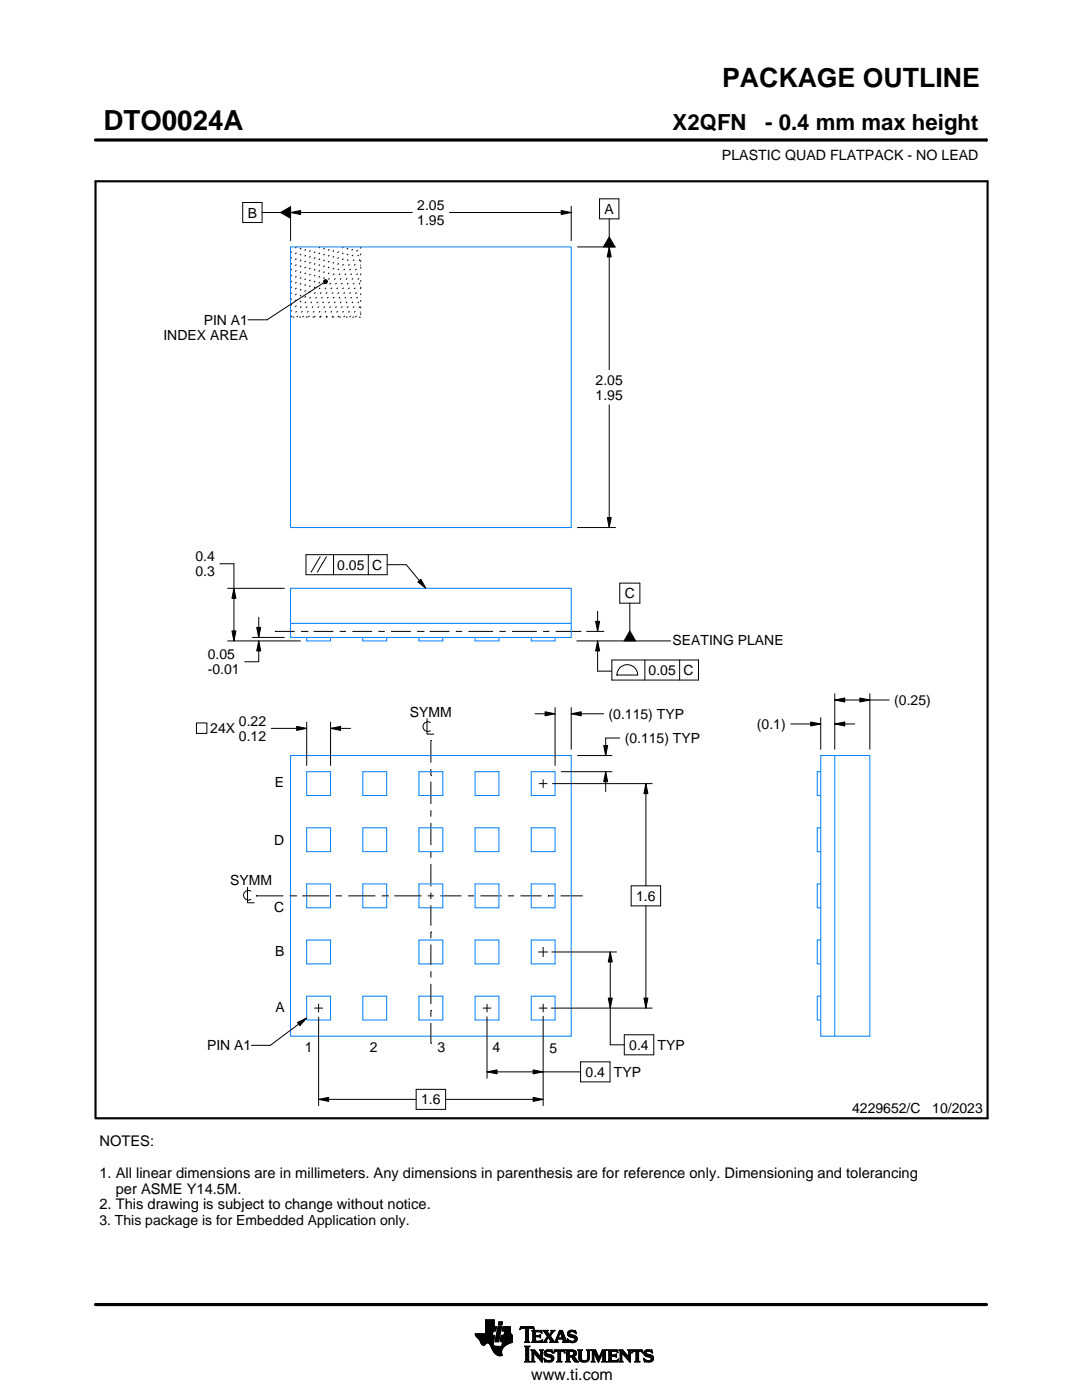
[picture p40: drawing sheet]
<svg xmlns="http://www.w3.org/2000/svg" width="216mm" height="279mm" viewBox="0 0 216 279" stroke-linecap="round" stroke-linejoin="round" font-family="sans-serif">
<defs><g id="words">
<text font-size="5.5" x="20.6" y="26">DTO0024A</text>
<text font-size="5.3" x="144.1" y="17.4">PACKAGE OUTLINE</text>
<g font-size="4.4">
<text x="134.2" y="26">X2QFN</text>
<text x="152.7" y="26">- 0.4 mm max height</text>
</g>
<text font-size="3.2" x="106" y="275.3">www.ti.com</text>
<g font-size="2.9">
<text x="19.8" y="228.8">NOTES:</text>
<text x="19.8" y="235.1">1. All linear dimensions are in millimeters. Any dimensions in parenthesis are for reference only. Dimensioning and tolerancing</text>
<text x="23.1" y="238.2">per ASME Y14.5M.</text>
<text x="19.8" y="241.4">2. This drawing is subject to change without notice.</text>
</g>
<g font-size="2.8">
<text x="144.1" y="32">PLASTIC QUAD FLATPACK - NO LEAD</text>
<text x="83.3" y="41.9">2.05</text>
<text x="49.4" y="43.4">B</text>
<text x="83.3" y="44.9">1.95</text>
<text x="120.6" y="42.7">A</text>
<text x="40.7" y="64.8">PIN A1</text>
<text x="32.6" y="67.8">INDEX AREA</text>
<text x="118.8" y="76.8">2.05</text>
<text x="118.8" y="79.8">1.95</text>
<text x="39" y="112">0.4</text>
<text x="67.3" y="113.7">0.05 C</text>
<text x="39" y="115">0.3</text>
<text x="124.7" y="119.4">C</text>
<text x="41.5" y="131.6">0.05</text>
<text x="134.2" y="128.7">SEATING PLANE</text>
<text x="41.5" y="134.6">-0.01</text>
<text x="129.4" y="134.7">0.05 C</text>
<text x="81.8" y="143">SYMM</text>
<text x="121.4" y="143.5">(0.115) TYP</text>
<text x="178.4" y="140.7">(0.25)</text>
<text x="41.9" y="146.4">24X</text>
<text x="47.7" y="144.9">0.22</text>
<text x="47.7" y="147.9">0.12</text>
<text x="124.7" y="148.3">(0.115) TYP</text>
<text x="151" y="145.5">(0.1)</text>
<text x="54.8" y="157">E</text>
<text x="54.7" y="168.6">D</text>
<text x="46" y="176.7">SYMM</text>
<text x="126.9" y="179.8">1.6</text>
<text x="54.7" y="181.9">C</text>
<text x="54.9" y="190.9">B</text>
<text x="55" y="202">A</text>
<text x="41.3" y="209.6">PIN A1</text>
<text x="60.8" y="210">1</text>
<text x="73.8" y="209.9">2</text>
<text x="87.3" y="209.9">3</text>
<text x="98.3" y="209.9">4</text>
<text x="125.6" y="209.5">0.4 TYP</text>
<text x="109.7" y="210.1">5</text>
<text x="116.8" y="214.9">0.4 TYP</text>
<text x="84" y="220.4">1.6</text>
<text x="170" y="222.2">4229652/C</text>
<text x="186" y="222.2">10/2023</text>
<text x="19.8" y="244.4">3. This package is for Embedded Application only.</text>
</g>
<text font-size=".3" x="103.7" y="28">SCALE 8.000</text>
</g></defs>
<g fill="none" stroke="#000" stroke-width=".2">
<path d="M19.1 27.9h177.7M119.6 39.7h3.9v4h-3.9zM196.8 27.7v.5M48.4 40.4h3.9v4h-3.9zM52.3 42.4h3.7M56 42.4l2-1.1v2.3zM58 42.4l2-.4v.8zM58 41.2v6.8M58 42.4h24.3M64.6 56l.3-.2 .3 .1 .2 .3-.2 .3-.3 .1-.3-.2zM64.6 56.4l-11.3 7.4h-3.8M89.7 42.4h24.3"/>
<path d="M112 42l2 .4-2 .4zM114 41.2v6.8M115.2 49.3h7.6M121.6 49.3l.4 2h-.8zM121.6 43.7v3.6M121.6 49.3v24.5M121.6 47.3l1.1 2h-2.3zM121.6 80.8v24.5M43.9 112.5h2.8v15.4M45.4 117.4h11.3M46.7 117.4l.4 2h-.8zM61.1 110.7h16.2v4h-16.2z"/>
<path d="M63.9 111.1l-1.8 3.1M65.1 111.1l-1.8 3.1M66.6 110.7v4M73.5 110.7v4M77.3 112.7h3.8l3.9 4.7M83.4 116.1l.6-.5 1 1.8zM115.2 105.3h7.6M121.2 103.3h.8l-.4 2zM123.7 116.4h4v4h-4zM45.4 127.9h14.5M46.3 125.9h.8l-.4 2zM50.4 127.2h6.3"/>
<path d="M51.2 125.2h.8l-.4 2zM51.6 127.9l.4 2h-.8zM51.6 123.2v4M51.6 127.9v4.2h-2.8M54.9 126h.1M54.9 126h3.9M60.1 126h1.2M61.3 126h.1M62.6 126h3.9M67.8 126h1.2M70.3 126h3.9M75.5 126h1.3"/>
<path d="M78 126h4M83.2 126h1.3M84.5 126h.1M85.7 126h4M90.9 126h1.3M93.5 126h4.9M99.7 126h1.2M102.2 126h4.9M108.4 126h1.2M110.9 126h4.9M115.1 127.9h18.7M115.8 126h.1"/>
<path d="M117.1 126h3.4M118.8 124h.8l-.4 2zM119.2 127.9l.4 2h-.8zM119.2 127.9v6h2.8M119.2 122v4M122.1 131.7h17.3v4h-17.3zM123.5 133.5a2.08 2.08 0 0 1 2.3-.8 2.08 2.08 0 0 1 1.5 2h-4.2l.1-.6zM125.7 120.4v5.5M125.7 125.9l1.1 2h-2.3zM128.7 131.7v4M135.6 131.7v4M166.6 139.7l2-.4v.8z"/>
<path d="M166.6 138.5v11M166.6 139.7h10.8M171.6 139.3l2 .4-2 .4zM173.6 138.5v11M39.2 144.3h2.1v2.1h-2.1zM54.1 145.4h7.1M59.2 145l2 .4-2 .4zM61.2 144.1v8.7M66 145.4l2-.4v.8zM66 144.1v8.7M66 145.4h4M85.2 143.4v3.1h1.3"/>
<path d="M85.9 144.2a.98 .98 0 0 0-1.5 .8 .98 .98 0 0 0 1.5 .8M86 154.7h.1M86 147.8h.1M86 147.8v4.4M86 153.5v1.2M86 156v4.4M106.8 142.5h4M107.5 156.4h1.7M108.4 155.5v1.7M108.8 142.1l2 .4-2 .4zM110.2 156.4h19.9M110.8 141.2v11.6"/>
<path d="M112 154h10.1M114 142.5l2-.4v.8zM114 141.2v8.3M114 142.5h6.4M115.2 150.8h6.9M120.5 148.8h.8l-.4 2zM120.9 154l.4 2h-.8zM120.9 154v4M123.7 147.3h-2.8v3.5M128.9 156.4l.4 2h-.8zM128.9 156.4v20.4M157.8 144.5h6"/>
<path d="M161.8 144.1l2 .4-2 .4zM163.8 143.2v6.3M166.6 144.5l2-.4v.8zM166.6 144.5h4M49.4 177.1v3.1h1.3M50.1 177.8a.98 .98 0 0 0-1.5 .9 .98 .98 0 0 0 1.5 .8M51.1 178.8h.1M51.1 178.8h5.4M57.8 178.8h1.2M59 178.8h.1M60.3 178.8h5.4M67 178.8h1.2"/>
<path d="M69.5 178.8h5.4M76.2 178.8h1.2M77.4 178.8h.1M78.7 178.8h5.4M85.3 178.8h1.3M86 161.7v1.3M86 164.2v4.5M86 169.9v1.3M86 172.5v4.4M86 178.2v1.2M87.9 178.8h4.2M93.3 178.8h1.3"/>
<path d="M95.9 178.8h4.2M101.3 178.8h1.3M103.9 178.8h4.2M109.3 178.8h.1M109.3 178.8h1.3M111.9 178.8h4.2M116.1 178.8h.1M125.9 176.8h5.9v4h-5.9zM86 186h.1M86 180.7v4M86 186v1.2M86 188.5v4.1"/>
<path d="M86 193.8v1.3M86 196.3v4.1M107.4 190h2M108.4 189v2M110.1 190h12.9M121.4 199.2h.8l-.4 2zM121.8 190l.4 2h-.8zM121.8 190v18.5h2.8M128.5 199.2h.8l-.4 2zM128.9 180.8v20.4M59.4 204.1l1.8-.9-1.4 1.5zM61.2 203.2l-7.3 5.4h-3.8"/>
<path d="M62.7 201.2h1.7M63.6 219.4l2-.4v.8zM63.6 200.3v1.8M63.6 203v17.7M63.6 219.4h19.4M83 217.4h5.9v4h-5.9zM86 201.7h.1M86 208.2h.1M86 201.7v1.2M86 204.2v4M88.9 219.4h19.5M96.3 201.2h.9"/>
<path d="M97.2 213.9l2-.4v.8zM97.2 201.2h.8M97.2 201.2v.8M97.2 200.4v.8M97.2 213.9h18.6M97.2 202.9v12.3M106.4 213.5l2 .4-2 .4zM106.4 219l2 .4-2 .4zM107.5 201.2h1.7M108.4 200.3v1.7M108.4 202.8v17.9M110 201.2h20.1"/>
<path d="M115.8 211.9h5.9v4h-5.9zM124.6 206.5h5.9v4h-5.9zM94.8 266.2h3.5M94.8 266.3h3.5M94.9 266.4h3.3M94.9 266.5h3.8l-.2 1.2M94.9 266.5h3.8M95 266.6h3.7M95 266.7h3.7M95.1 266.8h3.6M95.2 266.9h3.4M95.3 267h3.3"/>
<path d="M95.4 267.1h3.2M95.5 267.2h3.1M95.6 267.3h3M95.7 267.4h2.8M95.7 267.5h2.8M95.8 267.6h2.7M95.8 267.7h2.7M95.9 267.8h2.6M95.9 267.9h2.5M95.9 268h2.5M96 268h1.1M96 268.1h1"/>
<path d="M96.1 268.2h.8M96.1 268.3h.7M96.2 268.4h.6M96.3 268.4h.4M96.9 266.1h1.4M96.9 266h1.4M96.9 265.9h1.4M96.9 265.8h1.5M96.9 265.7h1.5M96.9 264.7l2.2 .1-.2 .9h-.5l-.2 .8M96.9 265.6h2M96.9 265.5h2"/>
<path d="M96.9 265.4h2M96.9 265.3h2.1M96.9 265.2h2.1M96.9 265.1h2.1M96.9 265h2.1M96.9 264.9h2.1M96.9 264.8h2.2M96.9 264.6h1.7M96.9 264.5h1.7M96.9 264.4h1.7M96.9 264.3h1.7M96.9 264.2h1.7"/>
<path d="M96.9 264.1h1.7M96.9 264h1.7M96.9 263.9h1.7M96.9 263.8h1.7M96.9 263.7h1.7M96.9 263.6h1.7M96.9 263.5h1.7M96.9 263.4h1.7M97.5 268h.9M97.6 268.1h.8M97.7 268.2h.7M97.7 268.3h.7"/>
<path d="M97.8 268.4h.6M97.9 268.5h.6M97.9 268.6h.7M98 268.7h1.1M98 268.8h2.6M98 268.8h2.5M98.1 268.9h2.3M98.1 269h2.3M98.1 269.1h2.2M98.2 269.2h2.1M98.2 269.2h2M98.2 269.3h2"/>
<path d="M98.3 269.4h1.9M98.3 269.5h1.8M98.4 269.6h1.7M98.4 268v.4l.3 .2 2 .1M98.5 269.7h1.6M98.5 267.7l-.1 .3M98.5 269.8h1.6M98.6 269.9h1.5M98.6 264.8v-1.4h-1.7v2.8h-2.1l.1 .3 .7 .8 .7 1.1 .3 .1 .6-.5 .4 .1 1 1.8 .8 .6h.8l-.1-1 .8-1M98.6 270h1.5M98.7 270h1.4M98.8 270.1h1.3"/>
<path d="M98.8 267.7h.7M98.8 267.6h.7M98.8 267.5h.7M98.9 270.2h1.2M98.9 267.4h.7M98.9 267.3h.7M98.9 267.2h.7M98.9 267.1h.7M98.9 267h.7M98.9 270.3h1.3M99 266.9h.6M99 266.9h.7"/>
<path d="M99 266.8h.7M99 266.7h.7M99 266.6h.7M99 266.5h.7M99.1 270.4h1.1M99.1 266.4h.7M99.1 266.3h.7M99.1 266.2h.7M99.1 266.1h.7M99.1 266h.7M99.2 265.9h.7M99.2 265.8h.7"/>
<path d="M99.2 270.4h1M99.2 265.7h.7M99.2 265.6h.7M99.2 265.5h.7M99.3 265.4h.6M99.3 265.4h.7M99.3 265.3h.7M99.3 265.2h.7M99.3 265.1h.7M99.3 265h.7M99.4 270.5h.8M99.4 264.9h.7"/>
<path d="M99.4 264.8h.7M99.4 264.8h.7l-.6 3h-.7zM99.4 264.5l.2-.7h.7l-.2 .7h-.7M99.5 264.4h.6M99.5 264.3h.7M99.5 264.2h.7M99.5 264.1h.7M99.5 264h.7M99.5 263.9h.7M99.6 263.8h.7M99.8 270.6h.1M99.8 267.7h2.4"/>
<path d="M99.8 267.6h2.4M99.8 267.5h2.4M99.9 267.4h2.3M99.9 267.3h2.3M99.9 267.2h2.3M99.9 267.1h2.3M99.9 267h2.3M99.9 266.9h2.3M100 266.9h2.2M100 266.8h2.2M100 266.7h2.2M100 266.6h2.2"/>
<path d="M100 266.5h2.2M100.1 268.6h.7M100.2 268.5h.7M100.2 268.4h.8M100.2 268.4h.9M100.2 268.3h1M100.2 268.2h1.2M100.2 265.6h1.6M100.2 268.1h1.4M100.2 265.5h1.6M100.2 268h1.6M100.3 265.4h1.5"/>
<path d="M100.3 268h1.7M100.3 267.9h1.9M100.3 265.3h1.5M100.3 267.8h1.9M100.3 265.2h1.5M100.3 265.1h1.5M100.3 265h1.5M100.4 264.9h1.4M100.4 264.8h1.4M100.6 266.5l.1-.8h-.5l.2-.9h1.4l.1 1.1 .3 .6v1.4l-1.3 .6M100.6 266.4h1.5M100.6 266.3h1.4"/>
<path d="M100.6 266.2h1.4M100.6 266.1h1.3M100.7 266h1.2M100.7 265.9h1.2M100.7 265.8h1.1M100.7 265.7h1.1M102.2 266.5h-2.2l-.2 1.1 .5 .2-.2 .9M103.7 265.3h.1M103.8 265.2h.2M103.8 265h2.8M103.8 264.9h2.7M103.9 264.8h2.6"/>
<path d="M104.7 267.8h1M104.7 271.8h1.1M104.7 268.7h1M104.8 267.7h.7M104.8 271.7h.8M104.9 265.2h.6M104.9 268.9h.6M104.9 267.6h.6M104.9 267.5l-.2 .3M104.9 267.5h.6M104.9 267.4h.6M104.9 267.3h.6"/>
<path d="M104.9 267.2h.6M104.9 267.1h.6M104.9 267h.6M104.9 266.8h.6M104.9 266.7h.6M104.9 266.6h.6M104.9 266.5h.6M104.9 266.4h.6M104.9 266.3h.6M104.9 266.2h.6M104.9 266.1h.6M104.9 265.9h.6"/>
<path d="M104.9 265.8h.6M104.9 265.7h.6M104.9 265.6h.6M104.9 265.5h.6M104.9 265.4h.6M104.9 265.3h.6M104.9 271.5h.6M104.9 269h.6M104.9 271.4h.6M104.9 271.4v-2.4l-.2-.4h1.1l-.3 .4v2.4M104.9 271.4l-.2 .4h1.1l-.3-.4M104.9 271.3h.6"/>
<path d="M104.9 271.2h.6M104.9 271.1h.6M104.9 271h.6M104.9 270.9h.6M104.9 270.8h.6M104.9 270.6h.6M104.9 270.5h.6M104.9 270.4h.6M104.9 270.3h.6M104.9 270.2h.6M104.9 270.1h.6M104.9 270h.6"/>
<path d="M104.9 269.9h.6M104.9 269.8h.6M104.9 269.6h.6M104.9 269.5h.6M104.9 269.4h.6M104.9 269.3h.6M104.9 269.2h.6M104.9 269.1h.6M105.5 267.5l.2 .3M105.5 267.5v-2.3l.7-.1 .4 .3-.1-.6h-2.6l-.1 .6 .4-.3 .7 .1v2.3M105.7 267.8h-1M105.9 271.8h.8"/>
<path d="M105.9 269.4h.8M106.1 269.5h.7M106.1 267.8h2M106.1 271.7h.5M106.2 269.6h.7M106.2 271.5h.3M106.2 265.6h1.8M106.2 269.8h.8M106.2 271.4h.3M106.2 271.4l-.3 .4h.8l-.2-.4M106.2 271.3h.3M106.2 271.2h.3"/>
<path d="M106.2 271.1h.3M106.2 271h.3M106.2 270.9h.3M106.2 270.8h.3M106.2 270.6h.3M106.2 270.5h.3M106.2 270.4h.3M106.2 270.3h.3M106.2 270.2h.3M106.2 270.1h.3M106.2 270h1M106.2 269.9h.9"/>
<path d="M106.2 269.8v1.6M106.2 269.8l-.3-.4h.8l1.2 1.4M106.3 267.7h1.8M106.3 265.7h1.8M106.3 267.6h.6M106.3 265.8h.6M106.3 267.5l-.2 .3M106.3 267.5h.5M106.3 267.4h.5M106.3 267.3h.5M106.3 267.2h.5M106.3 267.1h.5"/>
<path d="M106.3 267h.5M106.3 266.8h.5M106.3 266.7h1.6M106.3 266.6h1.6M106.3 266.5h.5M106.3 266.4h.5M106.3 266.3h.5M106.3 266.2h.5M106.3 266.1h.5M106.3 265.9h.5M106.4 265.2h.2M106.5 270h.1"/>
<path d="M106.5 270v1.4M106.5 265.3h.1M106.6 270.1h.7M106.7 270.2h.7M106.8 270.3h.7M106.8 265.9l.2-.1h.6l.6 .2-.2-.5h-1.9l.2 .3v1.7M106.8 265.9v.6h.8l.3-.2v.7M106.9 270.4h.7M107 270.5h.7M107.1 270.6h.7M107.2 270.8h1M107.3 270.9h.9"/>
<path d="M107.4 271h.8M107.5 271.1h.7M107.6 271.2h.6M107.6 266.5h.3M107.7 271.3h.5M107.7 269.4h.7M107.7 266.8h.2M107.7 267.6h.5M107.8 266.4h.1M107.8 271.4h.4M107.8 267h.1M107.8 265.8h.3"/>
<path d="M107.8 269.5h.5M107.9 271.5h.3M107.9 269.6h.3M107.9 267l-.3-.2h-.8l.1 .8h.9l.5-.2M107.9 269.8h.3M107.9 270.6h.3M107.9 270.5h.3M107.9 270.4h.3M107.9 270.3h.3M107.9 270.2h.3M107.9 270.1h.3M107.9 270h.3"/>
<path d="M107.9 269.9h.3M107.9 269.8v1M107.9 269.8l-.2-.4h.7l-.2 .4M108 271.7h.2M108 265.9h.1M108 267.5h.2M108.1 271.8h.1M108.1 266.1h.1M108.2 267.4h.1M108.2 269.8v2.1l-1.7-1.9M108.2 267.8h.9M108.3 267.4l-.2 .5-2-.1"/>
<path d="M108.3 265.6h1M108.5 267.7h.5M108.5 271.1l.8 .4h.5l.2-.1-.1-.4-1-.4-.3-.3 .1-.7 .7-.2 .6 .1 .2-.1 .1 .6-.9-.3-.3 .1-.1 .3 1.3 .4 .2 .6M108.5 271.1h.1M108.5 265.7h.7M108.5 271.2h.2M108.6 271.3h.2M108.6 270.1h.4M108.6 270h.4M108.6 270.2h.6M108.6 267.6h.4M108.6 271.4h.4"/>
<path d="M108.6 269.9h.4M108.6 270.3h1M108.6 265.8h.7M108.6 271.5h.8M108.6 269.8h.5M108.7 271.7h1.5M108.7 270.4h1.3M108.7 267.5h.3M108.7 271.8h.1M108.7 265.9h.6M108.7 269.6h1.5M108.8 267.4h.3"/>
<path d="M108.8 270.5h1.5M108.8 266.1h.6M108.8 269.5h1.4M108.8 267.3h.4M108.9 266.2h.6M108.9 267.2h.4M108.9 266.3h.6M108.9 270.6h1.5M109 267.1h.3M109 266.4h1M109.1 271.8h.9M109.1 269.4h.7"/>
<path d="M109.1 267h.9M109.1 266.5h.8M109.1 267.8h-.9M109.2 266.8h.8M109.2 266.6h.6M109.2 266.7h.7M109.2 266.7l-.6 .9-.4 .2M109.3 270.8h1.1M109.5 267.1h.6M109.6 267.2h.6M109.7 271.5h.7M109.7 267.3h.6"/>
<path d="M109.7 267.8l.2-.2-.5-.7-.4 .8 .1 .1M109.7 267.8h1.6M109.7 266.3h.4M109.7 267.4h.6M109.8 270.9h.7M109.8 266.2h.3M109.8 266.6l.9 1.2 1-2.3h.5l.8 2.1 .3 .2M109.8 267.5h.6M109.9 266.1h.3M109.9 269.8h.4M109.9 267.6h.6M109.9 267.7h.7"/>
<path d="M109.9 271.4h.5M109.9 265.9h.4M110 271h.5M110 265.6h.7M110 265.9l-.4 .5-.4-.6 .2-.3h-1.1l.9 1.2M110 265.9l.1-.2-.2-.2h.8l-.9 1.1M110 271.3h.5M110 265.8h.4M110 271.1h.5M110 271.2h.5M110.1 269.4h.1M110.1 265.7h.4"/>
<path d="M110.1 269.9h.2M110.2 270h.1M110.5 270h.1M110.5 269.9h.2M110.5 271.1l-.2 .5-.8 .3-.6-.2-.2 .1-.2-.7M110.5 269.8h.3M110.6 269.6h2.1M110.6 269.5h2M110.6 269.4h2M110.7 267.7h.5M110.8 267.6h.4M110.9 267.5h.3"/>
<path d="M110.9 267.4h.3M111 267.3h.3M111 267.2h1.8M111 267.1h1.8M111.1 267h.3M111.1 271.8h1M111.1 266.8h.4M111.2 266.7h.3M111.2 267.5l.1-.2h1l.1 .2M111.2 267.5v.3h.1M111.2 266.6h.3M111.3 266.5h.3"/>
<path d="M111.3 271.7h.6M111.3 266.4h.3M111.3 271.5h.6M111.3 267.8h-1.6M111.3 269.8h.6M111.4 266.3h.3M111.4 271.4h.5M111.4 271.4l-.1-1.7h-.4l-.4 .4 .2-.7h1.9l.1 .7-.3-.4h-.5v1.7M111.4 270.5h.5M111.4 270.4h.5M111.4 270.3h.5M111.4 270.2h.5"/>
<path d="M111.4 270.1h.5M111.4 270h.5M111.4 269.9h.5M111.4 271.4l-.3 .4h1l-.2-.4M111.4 271.3h.5M111.4 271.2h.5M111.4 271.1h.5M111.4 271h.5M111.4 270.9h.5M111.4 270.8h.5M111.4 270.6h.5M111.4 266.2h.3"/>
<path d="M111.4 266.1h.4M111.5 265.9h.9M111.5 265.8h.8M111.6 265.7h.7M111.6 265.6h.6M111.8 265.9l.4 1.1h-.8zM111.9 266.1h.5M111.9 266.2h.5M111.9 266.3h.6M112 266.4h.5M112 266.5h.6M112.1 266.6h.5"/>
<path d="M112.1 266.7h.6M112.1 266.8h.6M112.2 267h.5M112.2 267.8h1.1M112.3 267.3h.6M112.3 267.4h.6M112.4 267.5h.6M112.4 267.5v.3h-.2M112.4 269.8h.3M112.4 267.6h.6M112.4 267.7h.7M112.6 269.9h.1"/>
<path d="M112.6 270h.2M112.8 271.8h1M112.8 269.4h1.6M113 269.5h1.7M113 271.7h.7M113 269.6h1.9M113 271.5h.6M113 269.8h.6M113 271.4h.6M113 271.4l-.2 .4h1l-.2-.4M113 271.3h.6M113 271.2h.6"/>
<path d="M113 271.1h.6M113 271h.6M113 270.9h.6M113 270.8h1.5M113 270.6h1.6M113 270.5h1.8M113 270.4h.6M113 270.3h.6M113 270.2h.6M113 270.1h.6M113 270h.6M113 269.9h.6"/>
<path d="M113 269.8v1.6M113 269.8l-.2-.4h1.4l.6 .2 .2 .3v.4l-.2 .3-.4 .1M113.2 267.3h.2M113.2 267.4h.3M113.2 266.2h.5M113.2 266.3h.6M113.2 266.1h.5M113.3 267.5h.3M113.3 267.8h-1.1M113.3 266.4h.9M113.3 265.9h.4M113.3 267.6h.6"/>
<path d="M113.3 266.5h1.3M113.3 267.7h1.6M113.3 265.8h.5M113.3 267.8h.2M113.4 266.6h1.5M113.4 265.7h1.5M113.4 265.7l.5-.2 .7 .1 .2-.1 .1 .7-.7-.4h-.4l-.1 .3 .1 .2 .9 .2 .4 .3 .1 .5-.3 .5-.6 .2-.7-.2-.2 .1-.2-.7 .9 .5 .5-.1 .1-.3-.2-.3-1.1-.4-.2-.4zM113.5 266.7h1.5M113.5 265.6h1.4M113.6 271.4v-.6h.4l.7 1h.8M113.6 269.9l.1-.2 .7 .2v.4l-.4 .2M113.6 269.9v.6"/>
<path d="M113.7 267.8h1.1M113.8 266.8h1.3M113.8 265.5h.6M114 268h.4M114.1 270.9h.6M114.2 271h.6M114.2 271.1h.7M114.3 271.2h.6M114.3 267h.8M114.3 269.8h.7M114.3 270.4h.6M114.4 271.3h.6"/>
<path d="M114.4 270.7l1.1 1.1M114.4 270.7h.1M114.4 271.4h.7M114.4 269.9h.6M114.4 270.3h.6M114.5 267.6h.5M114.5 270.2h.5M114.5 270h.5M114.5 265.8h.4M114.5 270.1h.5M114.5 271.5h.7M114.6 271.7h.7"/>
<path d="M114.6 267.1h.6M114.6 267.5h.5M114.7 267.2h.5M114.7 267.4h.5M114.7 265.9h.3M114.7 267.3h.5M114.7 271.8h.8M114.8 266.1h.2M114.9 266.2h.1M115.3 269.4h.9M115.4 269.5h.7M115.5 269.6h.5"/>
<path d="M115.5 269.8h.5M115.5 269.8v1.4l.4 .5 .6 .2 .7-.1 .3-.3 .1-.5M115.5 271h.5M115.5 270.9h.5M115.5 270.8h.5M115.5 270.6h.5M115.5 270.5h.5M115.5 270.4h.5M115.5 270.3h.5M115.5 270.2h.5M115.5 270.1h.5M115.5 270h.5"/>
<path d="M115.5 269.9h.5M115.5 269.8l-.2-.4h.9l-.2 .4M115.5 271.1h.5M115.5 271.2h.5M115.5 271.3h.6M115.6 271.4h.6M115.7 271.5h.8M115.8 271.7h1.5M116 271l.2 .4 .5 .2 .4-.2 .2-.4M116 269.8v1.2M116 271.8h1.1M116.8 271.5h.6"/>
<path d="M117 269.4h.8M117.1 271.4h.4M117.2 269.5h.5M117.2 271.3h.4M117.2 269.6h.4M117.2 271.2h.4M117.2 271.1h.4M117.3 269.8h.3M117.3 271h.3M117.3 270.9h.3M117.3 270.8h.3M117.3 270.6h.3"/>
<path d="M117.3 270.5h.3M117.3 270.4h.3M117.3 270.3h.3M117.3 270.2h.3M117.3 270.1h.3M117.3 270h.3M117.3 269.9h.3M117.6 269.8l.2-.4h-.8l.2 .3 .1 1.3M117.6 269.8v1.2M118 271.8h.7M118 269.4h.8M118.1 269.5h.8"/>
<path d="M118.1 271.7h.5M118.2 269.6h.7M118.2 271.5h.3M118.2 269.8h.8M118.2 271.4h.3M118.2 269.8l-.2-.4h.8l.7 1.6 .7-1.6h.9l-.3 .4M118.2 271.4l-.2 .4h.7l-.2-.4M118.2 271.3h.3M118.2 271.2h.3M118.2 271.1h.3M118.2 271h.3M118.2 270.9h.3"/>
<path d="M118.2 270.8h.3M118.2 270.6h.3M118.2 270.5h.3M118.2 270.4h.3M118.2 270.3h.3M118.2 270.2h.3M118.2 270.1h.3M118.2 270h.9M118.2 269.9h.8M118.2 269.8v1.6M118.6 270.1h.5M118.6 270.2h.6"/>
<path d="M118.7 270.3h.5M118.7 270.4h.6M118.8 270.5h.5M118.8 270.6h.6M118.9 270.8h.5M118.9 270.9h.6M119 271h.8M119 271.1h.8M119.1 271.2h.6M119.1 271.3h.6M119.2 271.4h.4M119.2 271.5h.4"/>
<path d="M119.3 271.7h.2M119.3 271.8h.2M119.6 270.9h.3M119.6 270.8h.3M119.7 270.6h.3M119.7 270.5h.3M119.8 270.4h.3M119.8 270.3h.3M119.9 270.2h.3M119.9 270.1h.3M120 270h.8M120 269.9h.8"/>
<path d="M120 269.8h.8M120.1 271.8h1M120.1 269.6h.7M120.1 269.5h.8M120.2 269.4h.9M120.2 271.7h.7M120.3 271.5h.5M120.3 271.4h.5M120.3 271.4l-.2 .4h1l-.3-.4M120.3 271.4v-1.5l-.9 2-.9-2v1.5M120.3 271.3h.5M120.3 271.2h.5"/>
<path d="M120.3 271.1h.5M120.3 271h.5M120.3 270.9h.5M120.3 270.8h.5M120.3 270.6h.5M120.3 270.5h.5M120.3 270.4h.5M120.3 270.3h.5M120.3 270.2h.5M120.3 270.1h.5M120.8 269.8v1.6M121.2 271.8h2"/>
<path d="M121.2 269.4h1.9M121.4 269.5h1.8M121.4 271.7h1.9M121.5 269.6h1.7M121.5 271.5h1.8M121.5 269.8h.5M121.5 271.4h.5M121.5 269.8l-.3-.4h1.9l.2 .6M121.5 269.9h.5M121.5 269.8v1.6M121.5 271.3h.5M121.5 271.2h.5"/>
<path d="M121.5 271.1h.5M121.5 271h.5M121.5 270.9h.5M121.5 270.8h.5M121.5 270.6h1.5M121.5 270.5h1.5M121.5 270.4h1.5M121.5 270.3h.5M121.5 270.2h.5M121.5 270.1h.5M121.5 270h.5M122.6 270.4l.4-.2v.7l-.2-.2h-.8v.7l.2 .1"/>
<path d="M122.9 270.8h.1M122.9 270.3h.1M123 269.8h.3M123.1 271.4h.3M123.2 269.9h.1M123.3 270h.1M123.3 270l-.4-.3h-.8l-.1 .7M123.3 271.3h.1M123.4 271.2h.1M123.4 271.2l-.2 .6h-2l.3-.4M123.4 271.2l-.3 .3h-.4M123.5 271.8h.8"/>
<path d="M123.5 269.4h.7M123.6 269.5h.7M123.7 271.7h.5M123.7 269.6h.7M123.7 271.5h.4M123.7 269.8h.8M123.7 271.4h.4M123.7 271.4l-.2 .4h.8l-.2-.4M123.7 271.3h.4M123.7 271.2h.4M123.7 271.1h.4M123.7 271h.4"/>
<path d="M123.7 270.9h.4M123.7 270.8h.4M123.7 270.6h.4M123.7 270.5h.4M123.7 270.4h.4M123.7 270.3h.4M123.7 270.2h.4M123.7 270.1h.4M123.7 270h1M123.7 269.9h.9M123.7 269.8v1.6M123.7 269.8l-.2-.4h.7l1.2 1.4 .1-1"/>
<path d="M124.1 270v1.4M124.1 270h.1M124.2 270.1h.6M124.2 270.2h.7M124.3 270.3h.7M124.4 270.4h.7M124.5 270.5h.7M124.6 270.6h.7M124.7 270.8h1.1M124.8 270.9h1M124.9 271h.9M125 271.1h.8"/>
<path d="M125.1 271.2h.7M125.2 271.3h.6M125.2 269.4h.8M125.3 271.4h.5M125.4 269.5h.5M125.4 271.5h.4M125.4 269.6h.4M125.5 269.8h.3M125.5 269.8l-.3-.4h.8l-.2 .4M125.5 270.4h.3M125.5 270.3h.3M125.5 270.2h.3"/>
<path d="M125.5 270.1h.3M125.5 270h.3M125.5 269.9h.3M125.5 270.6h.3M125.5 270.5h.3M125.5 271.7h.3M125.6 271.8h.2M125.8 269.8v2.1l-1.7-1.9M126 270h.1M126.1 269.9h.1M126.1 269.8h.3M126.1 269.6h2.1"/>
<path d="M126.2 269.5h2M126.2 269.4h2M126.6 271.8h1.1M126.9 271.7h.6M126.9 271.5h.5M126.9 269.8h.5M126.9 271.4h.5M126.9 271.4v-1.7h-.5l-.3 .4 .1-.7h1.9l.2 .7-.4-.4h-.5v1.7M126.9 270.5h.5M126.9 270.4h.5M126.9 270.3h.5M126.9 270.2h.5"/>
<path d="M126.9 270.1h.5M126.9 270h.5M126.9 269.9h.5M126.9 271.4l-.3 .4h1.1l-.3-.4M126.9 271.3h.5M126.9 271.2h.5M126.9 271.1h.5M126.9 271h.5M126.9 270.9h.5M126.9 270.8h.5M126.9 270.6h.5M128 269.8h.3"/>
<path d="M128.1 269.9h.2M128.2 270h.1M128.4 271.1h.1M128.4 271.2h.2M128.5 271.3h.2M128.5 270.1h.4M128.5 270h.4M128.5 270.2h.6M128.5 271.4h.4M128.5 269.9h.4M128.5 270.3h1M128.5 271.5h.8"/>
<path d="M128.5 269.8h.5M128.6 271.7h1.5M128.6 270.4h1.3M128.6 271.8h.1M128.6 269.6h1.5M128.7 270.5h1.5M128.7 269.5h1.4M128.8 270.6h1.5M128.9 271.8h1M129 269.4h.7M129.1 270.8l-.6-.4 .1-.7 .5-.3 .8 .1 .2-.1 .1 .7-.8-.4-.4 .1-.1 .2 1.3 .5 .2 .6M129.1 270.8l.7 .2v.4l-.6 .1-.8-.4"/>
<path d="M129.2 270.8h1.1M129.6 271.5h.7M129.6 270.9h.8M129.8 269.8h.4M129.8 271.4h.5M129.9 271h.5M129.9 271.3h.5M129.9 271.1h.5M129.9 271.2h.5M129.9 269.4h.2M130 269.9h.2M130.1 270h.1"/>
<path d="M130.4 271.1l-.3 .5-.7 .3-.6-.2-.2 .1-.2-.7"/>
</g>
<g fill="#000">
<path d="M56 42.4l2-1.1v2.3zM58 42.4l2-.4v.8zM64.6 56l.3-.2 .3 .1 .2 .3-.2 .3-.3 .1-.3-.2zM112 42l2 .4-2 .4zM121.6 49.3l.4 2h-.8zM121.6 47.3l1.1 2h-2.3zM46.7 117.4l.4 2h-.8zM83.4 116.1l.6-.5 1 1.8zM121.2 103.3h.8l-.4 2zM46.3 125.9h.8l-.4 2zM51.6 127.9l.4 2h-.8zM51.2 125.2h.8l-.4 2z"/>
<path d="M119.2 127.9l.4 2h-.8zM118.8 124h.8l-.4 2zM125.7 125.9l1.1 2h-2.3zM166.6 139.7l2-.4v.8zM171.6 139.3l2 .4-2 .4zM59.2 145l2 .4-2 .4zM66 145.4l2-.4v.8zM108.8 142.1l2 .4-2 .4zM114 142.5l2-.4v.8zM120.5 148.8h.8l-.4 2zM120.9 154l.4 2h-.8zM128.9 156.4l.4 2h-.8z"/>
<path d="M161.8 144.1l2 .4-2 .4zM166.6 144.5l2-.4v.8zM121.8 190l.4 2h-.8zM59.4 204.1l1.8-.9-1.4 1.5zM63.6 219.4l2-.4v.8zM97.2 213.9l2-.4v.8zM106.4 213.5l2 .4-2 .4zM106.4 219l2 .4-2 .4zM121.4 199.2h.8l-.4 2zM128.5 199.2h.8l-.4 2z"/>
</g>
<path d="M19.1 36.2h178v187h-178z" fill="none" stroke="#000" stroke-width=".43"/>
<path d="M19 27.9h177.8M19 260.3h177.8" fill="none" stroke="#000" stroke-width=".63"/>
<g fill="none" stroke="#000" stroke-width=".2" stroke-dasharray=".3 1" stroke-linecap="butt">
<path d="M58 50.5l1.1-1.2M58 51.6l2.3-2.3M58 52.8l3.5-3.5M58 54l4.7-4.7M58 55.1l5.8-5.8M58 56.3l7-7M58 57.5l8.2-8.2M58 58.6l9.3-9.3M58 59.8l10.5-10.5M72 49.3v14M58 61l11.7-11.7M58 62.2l12.9-12.9"/>
<path d="M58 63.3l14-14M59.2 63.3l12.8-12.8M60.4 63.3l11.6-11.6M61.5 63.3l10.5-10.5M62.7 63.3l9.3-9.3M63.9 63.3l8.1-8.1M65.1 63.3l6.9-6.9M66.2 63.3l5.8-5.8M67.4 63.3l4.6-4.6M68.6 63.3l3.4-3.4M69.7 63.3l2.3-2.3M70.9 63.3l1.1-1.1"/>
<path d="M72 63.3h-14"/>
</g>
<g fill="none" stroke="#0080ff" stroke-width=".2">
<path d="M58 49.3h56v56h-56zM58 117.4h56v9.8h-56zM58 124.4h56M61.2 127.2v.7h4.8v-.7M72.4 127.2v.7h4.8v-.7M83.6 127.2v.7h4.8v-.7M94.8 127.2v.7h4.8v-.7M106 127.2v.7h4.8v-.7M58 150.8h56v56h-56zM61.2 154h4.8v4.8h-4.8zM72.4 154h4.8v4.8h-4.8zM83.6 154h4.8v4.8h-4.8z"/>
<path d="M94.8 154h4.8v4.8h-4.8zM106 154h4.8v4.8h-4.8zM163.8 150.8h9.8v56h-9.8zM163.8 154h-.7v4.8h.7M166.6 150.8v56M61.2 165.2h4.8v4.8h-4.8zM61.2 176.4h4.8v4.8h-4.8zM72.4 165.2h4.8v4.8h-4.8zM72.4 176.4h4.8v4.8h-4.8zM83.6 165.2h4.8v4.8h-4.8zM83.6 176.4h4.8v4.8h-4.8zM94.8 165.2h4.8v4.8h-4.8z"/>
<path d="M94.8 176.4h4.8v4.8h-4.8zM106 165.2h4.8v4.8h-4.8zM106 176.4h4.8v4.8h-4.8zM163.8 176.4h-.7v4.8h.7M163.8 165.2h-.7v4.8h.7M61.2 198.8h4.8v4.8h-4.8zM61.2 187.6h4.8v4.8h-4.8zM72.4 198.8h4.8v4.8h-4.8zM83.6 187.6h4.8v4.8h-4.8zM83.6 198.8h4.8v4.8h-4.8zM94.8 187.6h4.8v4.8h-4.8zM94.8 198.8h4.8v4.8h-4.8z"/>
<path d="M106 187.6h4.8v4.8h-4.8zM106 198.8h4.8v4.8h-4.8zM163.8 198.8h-.7v4.8h.7M163.8 187.6h-.7v4.8h.7"/>
</g>
<use href="#words"/>
</svg>
